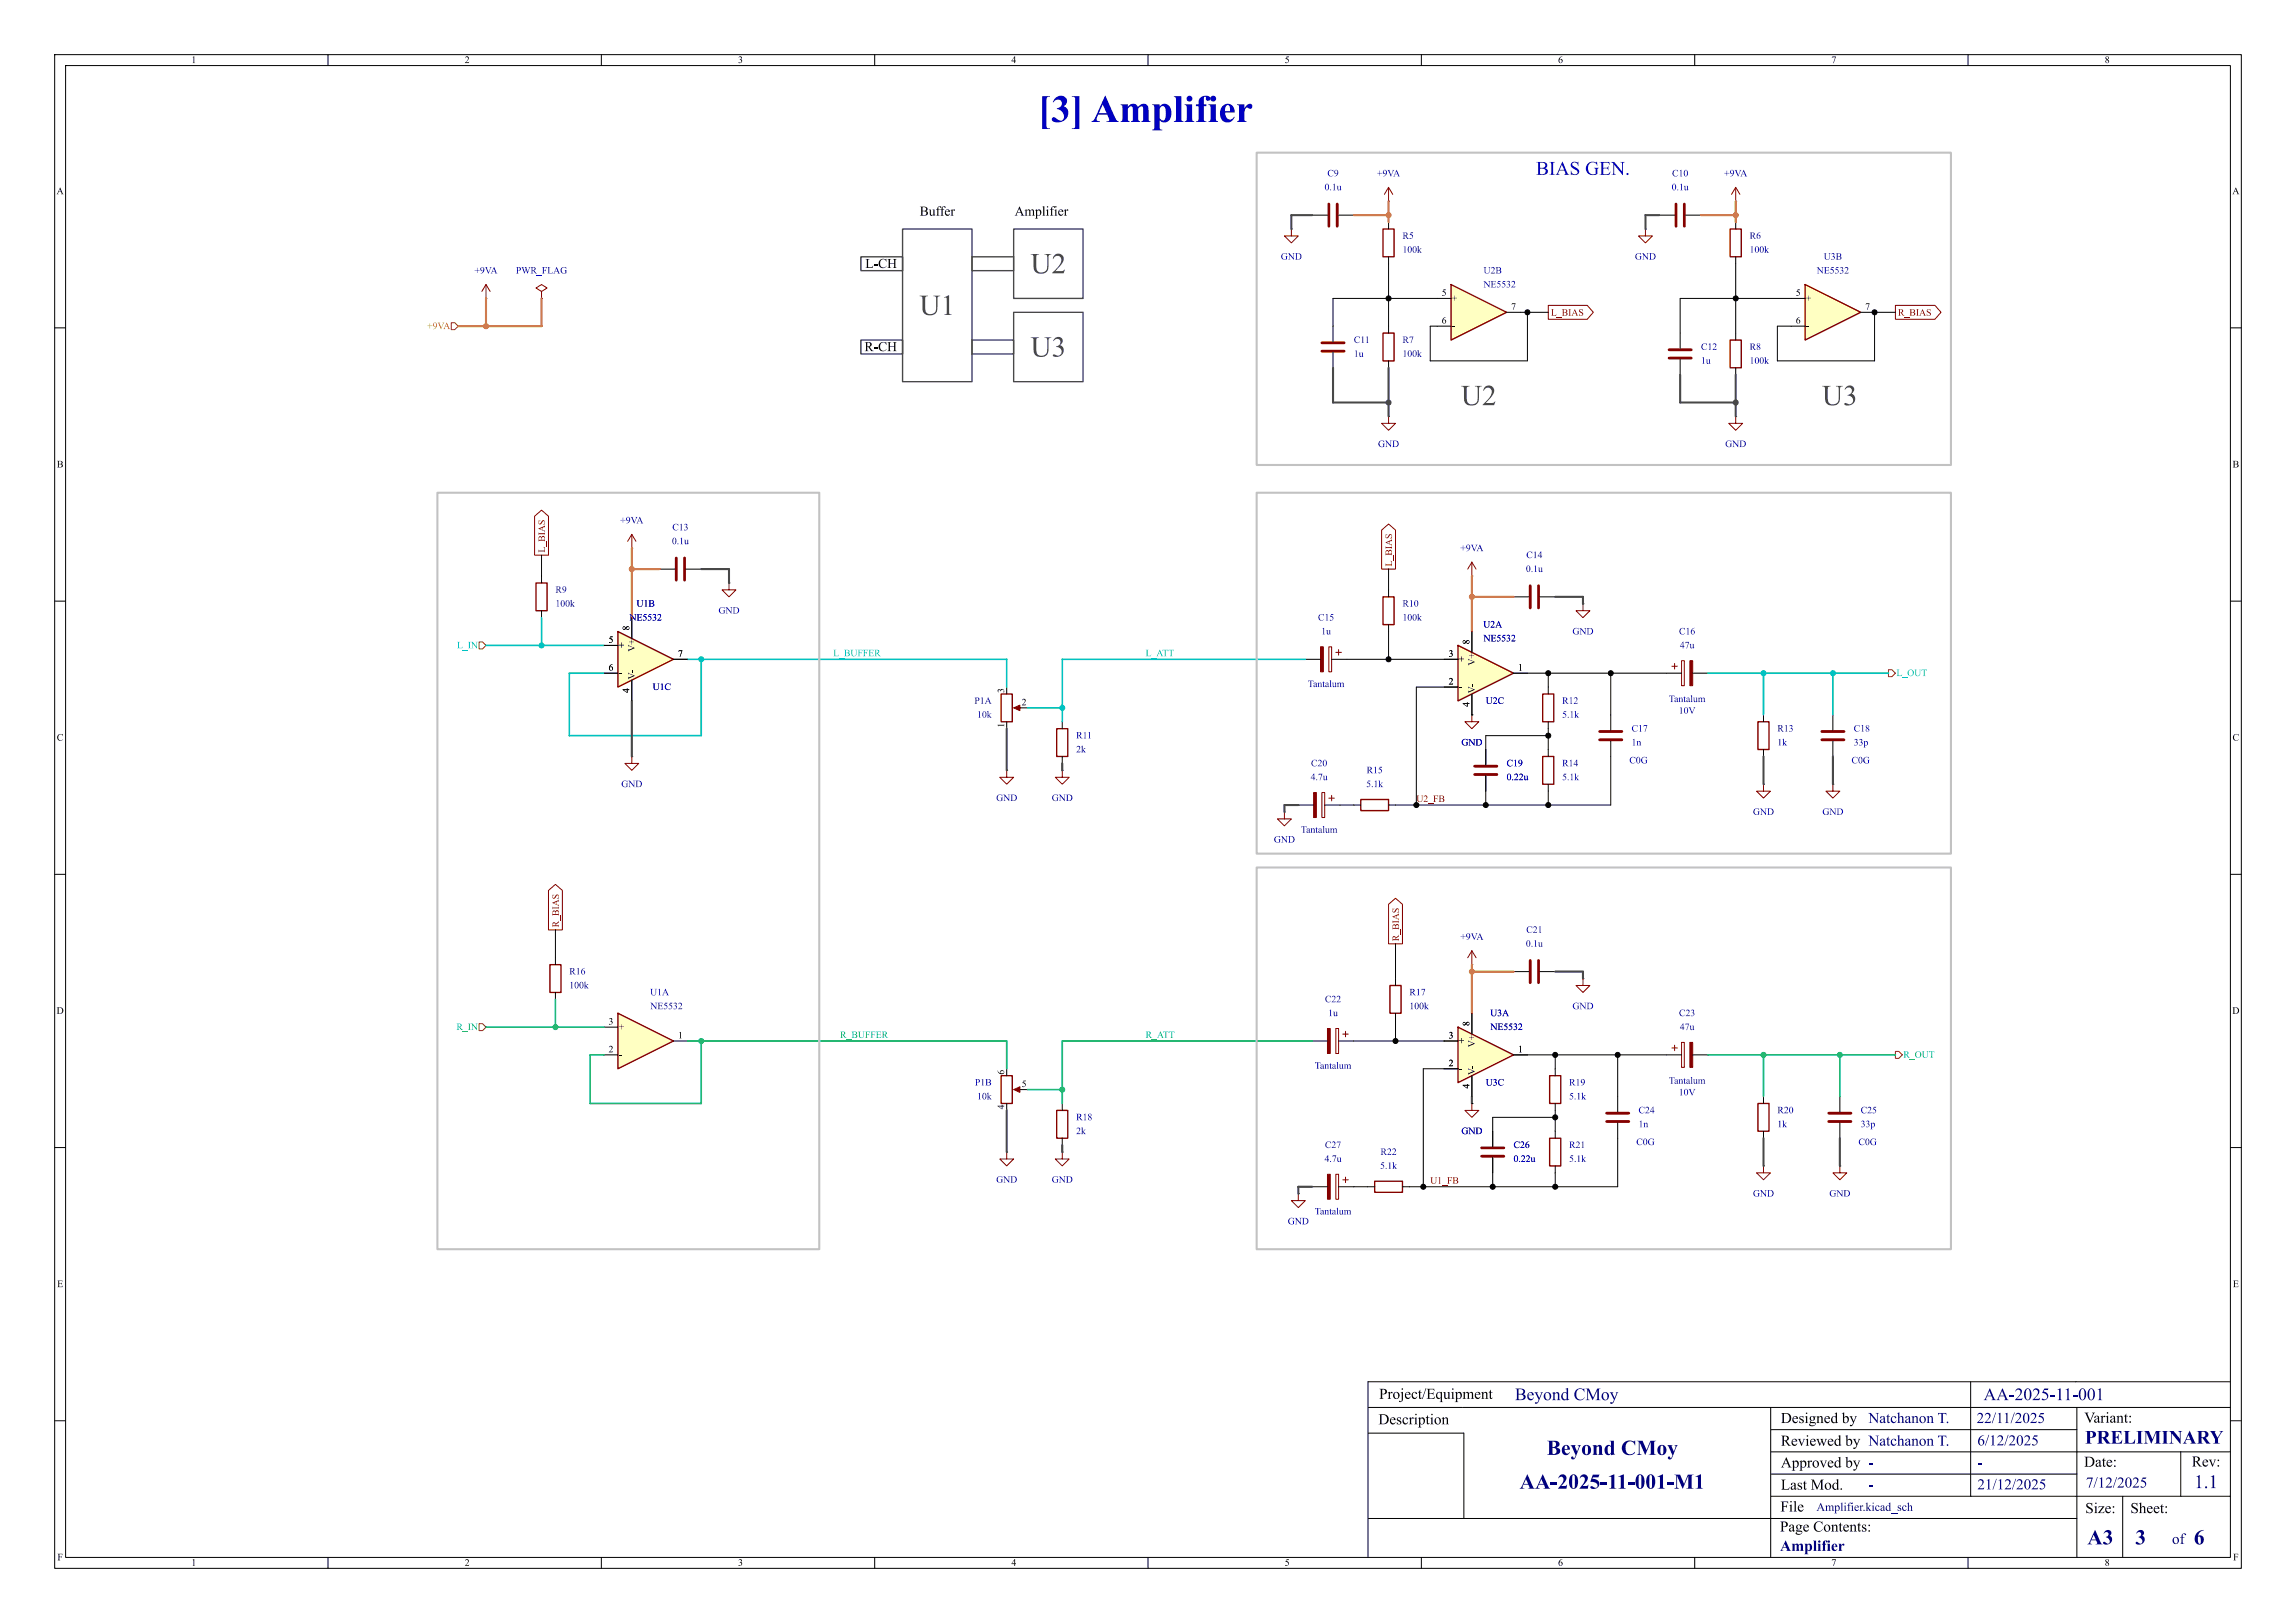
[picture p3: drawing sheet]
<svg xmlns="http://www.w3.org/2000/svg" width="420mm" height="297mm" viewBox="0 0 420 297" stroke-linecap="round" stroke-linejoin="round" font-family="sans-serif">
<defs><g id="words">
<text font-size="7.1" fill="#0000c2" x="189.9" y="24.2">[3] Amplifier</text>
<g font-size="5.3" fill="#484848">
<text x="188.5" y="51.4">U2</text>
<text x="168.2" y="59">U1</text>
<text x="188.5" y="66.6">U3</text>
<text x="267.3" y="75.5">U2</text>
<text x="333.3" y="75.5">U3</text>
</g>
<g font-size="3.9" fill="#00007f">
<text x="282.9" y="267.3">BeyondCMoy</text>
<text x="278" y="273.4">AA-2025-11-001-M1</text>
<text x="381.8" y="283.6">A3</text>
<text x="390.6" y="283.6">3</text>
<text x="401.3" y="283.6">6</text>
</g>
<text font-size="3.5" fill="#0000c2" x="281" y="32.9">BIAS GEN.</text>
<g font-size="3.5" fill="#00007f">
<text x="381.4" y="265.1">PRELIMINARY</text>
<text x="401.4" y="273.2">1.1</text>
</g>
<g font-size="3.2" fill="#00007f">
<text x="277.1" y="257">BeyondCMoy</text>
<text x="362.8" y="257">AA-2025-11-001</text>
</g>
<g font-size="2.8">
<text x="252.3" y="256.7">Project/Equipment</text>
<text x="252.1" y="261.4">Description</text>
<text x="325.8" y="261.1">Designedby</text>
<text x="381.3" y="261.1">Variant:</text>
<text x="325.8" y="265.3">Reviewedby NatchanonT.</text>
<text x="381.2" y="269.1">Date:</text>
<text x="400.9" y="269.1">Rev:</text>
<text x="325.8" y="273.3">LastMod.</text>
<text x="325.6" y="281">PageContents:</text>
<text x="325.7" y="277.3">File</text>
<text x="381.4" y="277.6">Size:</text>
<text x="389.7" y="277.6">Sheet:</text>
</g>
<g font-size="2.8" fill="#00007f">
<text x="341.8" y="261.1">NatchanonT.</text>
<text x="361.6" y="261.1">22/11/2025</text>
<text x="325.8" y="269.3">Approvedby -</text>
<text x="361.7" y="265.2">6/12/2025</text>
<text x="361.7" y="273.3">21/12/2025</text>
<text x="381.6" y="272.9">7/12/2025</text>
<text x="325.6" y="284.5">Amplifier</text>
<text x="397.3" y="283.2">of</text>
</g>
<g font-size="2.5">
<text x="168.2" y="40.1">Buffer</text>
<text x="185.6" y="40.1">Amplifier</text>
<text x="158.3" y="49.7">L-CH</text>
<text x="158.1" y="64.9">R-CH</text>
</g>
<text font-size="2.2" fill="#00007f" x="332.3" y="277">Amplifier.kicad_sch</text>
<g font-size="1.8">
<text x="35" y="12">1</text>
<text x="85" y="12">2</text>
<text x="135" y="12">3</text>
<text x="185" y="12">4</text>
<text x="235" y="12">5</text>
<text x="285" y="12">6</text>
<text x="335" y="12">7</text>
<text x="385" y="12">8</text>
<text x="10.3" y="36">A</text>
<text x="408.3" y="36">A</text>
<text x="263.7" y="54.4">5</text>
<text x="263.7" y="59.4">6</text>
<text x="265.6" y="55.6">+</text>
<text x="276.4" y="56.9">7</text>
<text x="328.5" y="54.4">5</text>
<text x="328.5" y="59.4">6</text>
<text x="330.3" y="55.6">+</text>
<text x="341.2" y="56.9">7</text>
<text x="265.6" y="60.7">-</text>
<text x="330.3" y="60.7">-</text>
<text x="10.4" y="86">B</text>
<text x="408.4" y="86">B</text>
<text x="111.3" y="117.9">5</text>
<text x="113.2" y="119.1">+</text>
<text x="115.3" y="115.4" transform="rotate(-90 115.3 115.4)">8</text>
<text x="116.6" y="119.3" transform="rotate(-90 116.6 119.3)">V+</text>
<text x="269" y="117.9" transform="rotate(-90 269 117.9)">8</text>
<text x="111.3" y="122.9">6</text>
<text x="113.2" y="124.2">-</text>
<text x="116.6" y="124.3" transform="rotate(-90 116.6 124.3)">V-</text>
<text x="124" y="120.4">7</text>
<text x="265" y="120.4">3</text>
<text x="265" y="125.5">2</text>
<text x="266.8" y="121.6">+</text>
<text x="270.2" y="121.8" transform="rotate(-90 270.2 121.8)">V+</text>
<text x="277.7" y="122.9">1</text>
<text x="115.3" y="126.8" transform="rotate(-90 115.3 126.8)">4</text>
<text x="183.9" y="126.8" transform="rotate(-90 183.9 126.8)">3</text>
<text x="186.9" y="129.3">2</text>
<text x="266.8" y="126.7">-</text>
<text x="269" y="129.3" transform="rotate(-90 269 129.3)">4</text>
<text x="270.2" y="126.9" transform="rotate(-90 270.2 126.9)">V-</text>
<text x="10.4" y="136">C</text>
<text x="183.9" y="133.2" transform="rotate(-90 183.9 133.2)">1</text>
<text x="408.4" y="136">C</text>
<text x="259.1" y="147">U2_FB</text>
<text x="10.3" y="186">D</text>
<text x="111.3" y="187.7">3</text>
<text x="113.2" y="188.9">+</text>
<text x="124" y="190.2">1</text>
<text x="265" y="190.2">3</text>
<text x="266.8" y="191.5">+</text>
<text x="269" y="187.8" transform="rotate(-90 269 187.8)">8</text>
<text x="270.2" y="191.6" transform="rotate(-90 270.2 191.6)">V+</text>
<text x="408.3" y="186">D</text>
<text x="111.3" y="192.8">2</text>
<text x="113.2" y="194">-</text>
<text x="183.9" y="196.7" transform="rotate(-90 183.9 196.7)">6</text>
<text x="265" y="195.3">2</text>
<text x="266.8" y="196.6">-</text>
<text x="270.2" y="196.7" transform="rotate(-90 270.2 196.7)">V-</text>
<text x="277.7" y="192.8">1</text>
<text x="183.9" y="203" transform="rotate(-90 183.9 203)">4</text>
<text x="186.9" y="199.1">5</text>
<text x="269" y="199.2" transform="rotate(-90 269 199.2)">4</text>
<text x="10.4" y="236">E</text>
<text x="408.4" y="236">E</text>
<text x="10.5" y="286">F</text>
<text x="35" y="287">1</text>
<text x="85" y="287">2</text>
<text x="135" y="287">3</text>
<text x="185" y="287">4</text>
<text x="235" y="287">5</text>
<text x="285" y="287">6</text>
<text x="335" y="287">7</text>
<text x="385" y="287">8</text>
<text x="408.5" y="286">F</text>
</g>
<g font-size="1.8" fill="#0000c2">
<text x="242.3" y="35.3">0.1u</text>
<text x="242.8" y="32.7">C9</text>
<text x="251.9" y="32.7">+9VA</text>
<text x="305.8" y="35.3">0.1u</text>
<text x="305.9" y="32.7">C10</text>
<text x="315.4" y="32.7">+9VA</text>
<text x="234.3" y="48">GND</text>
<text x="256.5" y="46.7">100k</text>
<text x="256.5" y="44.2">R5</text>
<text x="299.1" y="48">GND</text>
<text x="320" y="46.7">100k</text>
<text x="320" y="44.2">R6</text>
<text x="333.6" y="48">U3B</text>
<text x="86.8" y="50.5">+9VA</text>
<text x="94.4" y="50.5">PWR_FLAG</text>
<text x="271.4" y="53.1">NE5532</text>
<text x="271.4" y="50.5">U2B</text>
<text x="332.3" y="50.5">NE5532</text>
<text x="247.6" y="63.2">C11</text>
<text x="247.6" y="65.8">1u</text>
<text x="256.5" y="65.8">100k</text>
<text x="256.5" y="63.2">R7</text>
<text x="311.1" y="64.5">C12</text>
<text x="320" y="64.5">R8</text>
<text x="311.1" y="67">1u</text>
<text x="320" y="67">100k</text>
<text x="252.1" y="82.3">GND</text>
<text x="315.6" y="82.3">GND</text>
<text x="113.5" y="96.2">+9VA</text>
<text x="122.9" y="100">0.1u</text>
<text x="123" y="97.5">C13</text>
<text x="267.1" y="101.3">+9VA</text>
<text x="279.1" y="105.1">0.1u</text>
<text x="279.2" y="102.6">C14</text>
<text x="101.6" y="111.5">100k</text>
<text x="101.6" y="108.9">R9</text>
<text x="116.4" y="111.5">U1B</text>
<text x="131.4" y="112.7">GND</text>
<text x="256.5" y="111.5">R10</text>
<text x="115.1" y="114">NE5532</text>
<text x="241.1" y="114">C15</text>
<text x="241.7" y="116.6">1u</text>
<text x="256.5" y="114">100k</text>
<text x="271.3" y="115.3">U2A</text>
<text x="271.4" y="117.8">NE5532</text>
<text x="287.6" y="116.6">GND</text>
<text x="307.1" y="116.6">C16</text>
<text x="307.3" y="119.1">47u</text>
<text x="119.4" y="126.7">U1C</text>
<text x="178.2" y="129.3">P1A</text>
<text x="178.7" y="131.8">10k</text>
<text x="239.2" y="126.2">Tantalum</text>
<text x="271.8" y="129.3">U2C</text>
<text x="285.7" y="131.8">5.1k</text>
<text x="285.8" y="129.3">R12</text>
<text x="305.3" y="128.9">Tantalum</text>
<text x="307.1" y="131.1">10V</text>
<text x="196.8" y="135.6">R11</text>
<text x="267.3" y="136.9">GND</text>
<text x="298.4" y="136.9">1n</text>
<text x="298.4" y="134.3">C17</text>
<text x="325.1" y="136.9">1k</text>
<text x="325.1" y="134.3">R13</text>
<text x="339.1" y="136.9">33p</text>
<text x="339.1" y="134.3">C18</text>
<text x="196.8" y="138.1">2k</text>
<text x="239.7" y="143.2">4.7u</text>
<text x="239.8" y="140.7">C20</text>
<text x="250" y="142">R15</text>
<text x="275.6" y="143.2">0.22u</text>
<text x="275.6" y="140.7">C19</text>
<text x="285.7" y="143.2">5.1k</text>
<text x="285.8" y="140.7">R14</text>
<text x="298" y="140.2">C0G</text>
<text x="338.7" y="140.2">C0G</text>
<text x="113.6" y="144.5">GND</text>
<text x="182.2" y="147">GND</text>
<text x="192.4" y="147">GND</text>
<text x="249.9" y="144.5">5.1k</text>
<text x="320.7" y="149.6">GND</text>
<text x="333.4" y="149.6">GND</text>
<text x="233" y="154.7">GND</text>
<text x="238" y="152.9">Tantalum</text>
<text x="267.1" y="172.4">+9VA</text>
<text x="279.1" y="173.7">0.1u</text>
<text x="279.2" y="171.2">C21</text>
<text x="104.1" y="178.8">R16</text>
<text x="104.1" y="181.3">100k</text>
<text x="118.9" y="182.6">U1A</text>
<text x="119" y="185.1">NE5532</text>
<text x="242.4" y="183.9">C22</text>
<text x="257.8" y="185.1">100k</text>
<text x="257.8" y="182.6">R17</text>
<text x="287.6" y="185.1">GND</text>
<text x="243" y="186.4">1u</text>
<text x="272.6" y="186.4">U3A</text>
<text x="272.6" y="188.9">NE5532</text>
<text x="307.1" y="186.4">C23</text>
<text x="307.3" y="188.9">47u</text>
<text x="240.5" y="196">Tantalum</text>
<text x="178.3" y="199.1">P1B</text>
<text x="178.7" y="201.6">10k</text>
<text x="271.8" y="199.1">U3C</text>
<text x="287" y="201.6">5.1k</text>
<text x="287" y="199.1">R19</text>
<text x="305.3" y="198.8">Tantalum</text>
<text x="307.1" y="200.9">10V</text>
<text x="196.8" y="208">2k</text>
<text x="196.8" y="205.5">R18</text>
<text x="267.3" y="208">GND</text>
<text x="299.7" y="206.7">1n</text>
<text x="299.7" y="204.2">C24</text>
<text x="325.1" y="206.7">1k</text>
<text x="325.1" y="204.2">R20</text>
<text x="340.4" y="206.7">33p</text>
<text x="340.4" y="204.2">C25</text>
<text x="242.3" y="213.1">4.7u</text>
<text x="242.4" y="210.5">C27</text>
<text x="252.4" y="214.3">5.1k</text>
<text x="252.5" y="211.8">R22</text>
<text x="276.9" y="213.1">0.22u</text>
<text x="276.9" y="210.5">C26</text>
<text x="287" y="213.1">5.1k</text>
<text x="287" y="210.5">R21</text>
<text x="299.3" y="210">C0G</text>
<text x="340" y="210">C0G</text>
<text x="182.2" y="216.9">GND</text>
<text x="192.4" y="216.9">GND</text>
<text x="320.7" y="219.4">GND</text>
<text x="334.6" y="219.4">GND</text>
<text x="235.6" y="224.5">GND</text>
<text x="240.5" y="222.7">Tantalum</text>
</g>
<g font-size="1.8" fill="#840000">
<text x="283.7" y="58.2">L_BIAS</text>
<text x="347.2" y="58.2">R_BIAS</text>
<text x="100.1" y="101.1" transform="rotate(-90 100.1 101.1)">L_BIAS</text>
<text x="255.1" y="103.7" transform="rotate(-90 255.1 103.7)">L_BIAS</text>
<text x="102.7" y="169.7" transform="rotate(-90 102.7 169.7)">R_BIAS</text>
<text x="256.3" y="172.2" transform="rotate(-90 256.3 172.2)">R_BIAS</text>
<text x="261.6" y="216.8">U1_FB</text>
</g>
<text font-size="1.8" fill="#f58100" x="78.1" y="60.7">+9VA</text>
<g font-size="1.8" fill="#00c2c2">
<text x="83.6" y="119.1">L_IN</text>
<text x="152.4" y="120.3">L_BUFFER</text>
<text x="209.5" y="120.3">L_ATT</text>
<text x="346.9" y="124.2">L_OUT</text>
</g>
<g font-size="1.8" fill="#0db062">
<text x="83.5" y="188.9">R_IN</text>
<text x="153.7" y="190.2">R_BUFFER</text>
<text x="209.5" y="190.2">R_ATT</text>
<text x="348.2" y="194">R_OUT</text>
</g>
</g></defs>
<g fill="none" stroke="#000" stroke-width=".18">
<path d="M10 10h400v277h-400zM12 12h396v273h-396zM60 10v2M110 10v2M160 10v2M210 10v2M260 10v2M310 10v2M360 10v2M10 60h2M408 60h2M10 110h2"/>
<path d="M408 110h2M10 160h2M408 160h2M10 210h2M408 210h2M10 260h2M314.6 277.9h65.3M388.3 273.8v11.2M408 265.7h-9.1v8.1M408 260h2M60 285v2M110 285v2"/>
<path d="M160 285v2M210 285v2M260 285v2M310 285v2M360 285v2"/>
</g>
<path d="M404.2 261.9h1.1l-.2 .1 .6 1.1 .5-1-.2-.2h.7l-.3 .2a1.88 1.88 0 0 0-.7 1.9l.4 .2h-1.3l.4-.3a2.02 2.02 0 0 0-.7-1.8z" fill="#00007f"/>
<path d="M250.2 252.9h157.7M250.3 257.6h17.2M267.6 257.6h112.1M250.3 277.9h64.3M250.3 262.3h17.5M324 265.7h74.9M324 261.6h55.9M324 269.7h55.9" fill="none" stroke="#000" stroke-width=".18"/>
<path d="M341.9 271.9h.7v.2h-.7z" fill="#00007f"/>
<path d="M324 273.8h55.7" fill="none" stroke="#000" stroke-width=".18"/>
<path d="M361.8 267.8h.7v.2h-.7z" fill="#00007f"/>
<g fill="none" stroke="#000" stroke-width=".18">
<path d="M269.2 176.5h.1M276.9 177.8h2.8M281.7 177.8h2.8M269.2 185.4v3.8M269.2 196.9v3.8M273 207v2.8M273 211.8v2.8M250.2 252.9v32.1M323.9 257.6v27.4M360.5 252.9v20.9M379.8 257.6h28.2M379.9 257.6v27.4"/>
<path d="M267.8 262.3v15.6M379.8 273.8h28.2"/>
</g>
<path d="M279.9 175.8v4M281.4 175.8v4M271 210.1h4.1M271 211.6h4.1" fill="none" stroke="#840000" stroke-width=".51"/>
<path d="M269.2 174l-.7 1.3M269.2 174l.8 1.3M269.2 174v2.5" fill="none" stroke="#840000" stroke-width=".18"/>
<path d="M266.7 188l10.2 5-10.2 5.1z" fill="#ffffc2"/>
<path d="M253 41.9h2v5.1h-2zM254.3 180.3h2v5.1h-2zM266.7 188l10.2 5-10.2 5.1zM283.5 196.9h2v5h-2zM283.5 208.3h2v5.1h-2z" fill="none" stroke="#840000" stroke-width=".25"/>
<g fill="none" stroke="#000" stroke-width=".18">
<path d="M254 40.6v1.3M254 47v1.3M255.3 179.1v1.2M240 190.5h2.8M244.9 190.5h2.7M255.3 185.4v1.3M264.2 190.5h2.5M264.2 195.6h2.5M276.9 193h2.5M284.5 195.6v1.3M237.5 218.4h.1M269.2 201.9h.1"/>
<path d="M284.5 201.9v1.3M284.5 207v1.3M284.5 213.4v1.2M295.9 200.7v2.8M295.9 205.5v2.8"/>
</g>
<path d="M244.3 188.2h.6v4.6h-.6zM245.6 189.2h1M246.1 188.7v1M237.5 218.4v1.3h1.3l-1.3 1.3-1.3-1.3h1.3M269.2 201.9v1.3h1.3l-1.3 1.3-1.2-1.3h1.2" fill="none" stroke="#840000" stroke-width=".18"/>
<path d="M242.8 188.2h.5v4.6h-.5z" fill="#840000" stroke="#840000" stroke-width=".18"/>
<path d="M293.9 203.7h4M293.9 205.2h4" fill="none" stroke="#840000" stroke-width=".51"/>
<path d="M265.4 52.1l10.2 5.1-10.2 5z" fill="#ffffc2"/>
<path d="M265.4 52.1l10.2 5.1-10.2 5zM316.5 41.9h2v5.1h-2zM183.1 127h2.1v5.1h-2.1zM193.3 133.4h2v5h-2zM321.6 132.1h2v5.1h-2zM251.5 216.2h5v2h-5zM321.6 201.9h2v5.1h-2z" fill="none" stroke="#840000" stroke-width=".25"/>
<g fill="none" stroke="#000" stroke-width=".18">
<path d="M254 36.8h.1M303.5 39.4h2.8M308.4 39.4h2.7M317.5 36.8h.1M236.2 41.9h.1M243.8 59.7v2.8M262.9 54.6h2.5M262.9 59.7h2.5M275.6 57.2h2.5M317.5 40.6v1.3M317.5 47v1.3M243.8 64.5v2.8"/>
<path d="M254 76.2h.1M307.3 61v2.8M307.3 65.8v2.8M317.5 76.2h.1M133.3 106.7h.1M194.3 132.1v1.3M194.3 138.4v1.3M294.6 130.8v2.8M294.6 135.6v2.8M322.6 130.8v1.3M322.6 137.2v1.2M335.3 130.8v2.8"/>
<path d="M335.3 135.6v2.8M184.1 141h.1M194.3 141h.1M322.6 143.5h.1M335.3 143.5h.1M304.8 193h2.8M309.6 193h2.8M240 217.2h2.8M244.9 217.2h2.7M250.2 217.2h1.3M256.5 217.2h1.3M322.6 213.4h.1"/>
<path d="M322.6 200.7v1.2M322.6 207v1.3M336.5 213.4h.1M336.5 200.7v2.8M336.5 205.5v2.8"/>
</g>
<g fill="none" stroke="#840000" stroke-width=".18">
<path d="M254 34.3l-.8 1.3M254 34.3l.8 1.3M254 34.3v2.5M317.5 34.3l-.8 1.3M317.5 34.3l.8 1.3M317.5 34.3v2.5M236.2 41.9v1.3h1.3l-1.3 1.3-1.3-1.3h1.3M254 76.2v1.3h1.3l-1.3 1.2-1.3-1.2h1.3M317.5 76.2v1.3h1.3l-1.3 1.2-1.3-1.2h1.3M133.3 106.7v1.3h1.3l-1.3 1.2-1.2-1.2h1.2M185.9 129.5h.8M184.1 141v1.2h1.3l-1.3 1.3-1.2-1.3h1.2"/>
<path d="M194.3 141v1.2h1.3l-1.3 1.3-1.3-1.3h1.3M322.6 143.5v1.3h1.2l-1.2 1.3-1.3-1.3h1.3M335.3 143.5v1.3h1.2l-1.2 1.3-1.3-1.3h1.3M305.8 191.8h1M306.3 191.3v1M307.6 190.8h.5v4.5h-.5zM244.3 214.9h.6v4.6h-.6zM245.6 215.9h1M246.1 215.4v1M322.6 213.4v1.2h1.2l-1.2 1.3-1.3-1.3h1.3M336.5 213.4v1.2h1.3l-1.3 1.3-1.2-1.3h1.2"/>
</g>
<path d="M306.6 37.3v4.1M308.1 37.3v4.1M241.8 62.7h4.1M241.8 64.3h4.1M305.3 64h4.1M305.3 65.5h4.1M292.6 133.9h4.1M292.6 135.4h4.1M333.2 133.9h4.1M333.2 135.4h4.1M334.5 203.7h4.1M334.5 205.2h4.1" fill="none" stroke="#840000" stroke-width=".51"/>
<g fill="#840000" stroke="#840000" stroke-width=".18">
<path d="M242.8 214.9h.5v4.6h-.5z"/>
<path d="M309.1 190.8h.5v4.5h-.5z"/>
<path d="M185.4 129.5l1.2-.5v1z"/>
</g>
<path d="M330.2 52.1l10.2 5.1-10.2 5z" fill="#ffffc2"/>
<path d="M330.2 52.1l10.2 5.1-10.2 5zM316.5 62.2h2v5.1h-2zM98 106.7h2.1v5.1h-2.1zM183.1 196.9h2.1v5h-2.1zM193.3 203.2h2v5.1h-2z" fill="none" stroke="#840000" stroke-width=".25"/>
<g fill="none" stroke="#000" stroke-width=".18">
<path d="M88.9 54.6h.1M99.1 54.6h.1M301 41.9h.1M327.7 54.6h2.5M327.7 59.7h2.5M340.4 57.2h2.5M317.5 61v1.2M317.5 67.3v1.3M99.1 105.4v1.3M99.1 111.8v1.2M115.6 100.3h.1M115.6 113v3.8"/>
<path d="M115.6 124.5v3.8M184.1 210.8h.1M194.3 210.8h.1M194.3 201.9v1.3M194.3 208.3v1.3"/>
</g>
<path d="M88.9 52.1l-.8 1.2M88.9 52.1l.8 1.2M88.9 52.1v2.5M99.1 53.3l1-.6-1-.6-1.1 .6 1.1 .6v1.3M301 41.9v1.3h1.3l-1.3 1.3-1.3-1.3h1.3M115.6 97.8l-.8 1.3M115.6 97.8l.7 1.3M115.6 97.8v2.5M185.9 199.4h.8M184.1 210.8v1.3h1.3l-1.3 1.3-1.2-1.3h1.2M194.3 210.8v1.3h1.3l-1.3 1.3-1.3-1.3h1.3" fill="none" stroke="#840000" stroke-width=".18"/>
<path d="M185.4 199.4l1.2-.5v1z" fill="#840000" stroke="#840000" stroke-width=".18"/>
<path d="M113 115.6l10.2 5.1-10.2 5z" fill="#ffffc2"/>
<path d="M113 115.6l10.2 5.1-10.2 5zM100.6 176.5h2v5.1h-2z" fill="none" stroke="#840000" stroke-width=".25"/>
<path d="M240 39.4h2.8M244.9 39.4h2.7M110.5 118.1h2.5M120.6 104.1h2.8M125.5 104.1h2.8M110.5 123.2h2.5M115.6 138.4h.1M123.2 120.7h2.5M101.6 175.3v1.2M101.6 181.6v1.3" fill="none" stroke="#000" stroke-width=".18"/>
<path d="M243.1 37.3v4.1M244.6 37.3v4.1M123.7 102.1v4.1M125.2 102.1v4.1" fill="none" stroke="#840000" stroke-width=".51"/>
<path d="M115.6 138.4v1.3h1.2l-1.2 1.3-1.3-1.3h1.3" fill="none" stroke="#840000" stroke-width=".18"/>
<path d="M113 185.4l10.2 5.1-10.2 5.1z" fill="#ffffc2"/>
<path d="M253 61h2v5h-2zM253 109.2h2v5.1h-2zM282.2 138.4h2v5.1h-2zM282.2 127h2v5.1h-2zM248.9 146.3h5.1v2h-5.1zM113 185.4l10.2 5.1-10.2 5.1z" fill="none" stroke="#840000" stroke-width=".25"/>
<g fill="none" stroke="#000" stroke-width=".18">
<path d="M254 59.7v1.3M254 66v1.3M254 108v1.2M254 114.3v1.3M269.2 115.6v3.8M276.9 109.2h2.8M281.7 109.2h2.8M289.6 110.5h.1M238.8 120.7h2.8M243.6 120.7h2.8M269.2 130.8h.1M269.2 127v3.8"/>
<path d="M271.8 137.2v2.8M283.2 125.7v1.3M283.2 132.1v1.3M283.2 137.2v1.2M304.8 123.2h2.8M309.6 123.2h2.8M234.9 148.6h.1M237.5 147.3h2.8M242.3 147.3h2.8M247.6 147.3h1.3M254 147.3h1.3M271.8 142v2.8"/>
<path d="M283.2 143.5v1.3M289.6 179.1h.1M110.5 188h2.5M110.5 193h2.5M123.2 190.5h2.5"/>
</g>
<g fill="none" stroke="#840000" stroke-width=".18">
<path d="M243.1 118.4h.5v4.5h-.5zM244.3 119.4h1.1M244.9 118.9v1M289.6 110.5v1.3h1.2l-1.2 1.2-1.3-1.2h1.3M269.2 130.8v1.3h1.3l-1.3 1.3-1.2-1.3h1.2M305.8 121.9h1M306.3 121.4v1M307.6 120.9h.5v4.6h-.5zM234.9 148.6v1.3h1.3l-1.3 1.2-1.2-1.2h1.2M241.8 145h.5v4.6h-.5zM243.1 146.1h1M243.6 145.5v1.1"/>
<path d="M289.6 179.1v1.2h1.2l-1.2 1.3-1.3-1.3h1.3"/>
</g>
<g fill="#840000" stroke="#840000" stroke-width=".18">
<path d="M240.3 145h.5v4.6h-.5z"/>
<path d="M241.6 118.4h.5v4.5h-.5z"/>
<path d="M309.1 120.9h.5v4.6h-.5z"/>
</g>
<path d="M279.9 107.2v4.1M281.4 107.2v4.1M269.7 140.2h4.1M269.7 141.7h4.1" fill="none" stroke="#840000" stroke-width=".51"/>
<path d="M266.7 118.1l10.2 5.1-10.2 5.1z" fill="#ffffc2"/>
<path d="M266.7 118.1l10.2 5.1-10.2 5.1z" fill="none" stroke="#840000" stroke-width=".25"/>
<g fill="none" stroke="#000" stroke-width=".18">
<path d="M254 48.3v11.4M262.9 54.6h-19.1v5.1M278.1 57.2h5.1M279.4 57.2v8.8h-17.8v-6.3h1.3M317.5 48.3v12.7M327.7 54.6h-20.4v6.4M346.7 57.2h-3.8v8.8h-17.8v-6.3h2.6M99.1 101.6v3.8M110.5 118.1h2.5M115.6 113v3.8M254 104.1v3.9M254 115.6v5.1"/>
<path d="M269.2 105.4h.1M269.2 115.6v3.8M110.5 123.2h2.5M115.6 124.5v3.8M123.2 120.7h2.5M246.4 120.7h20.3M266.7 125.7h-7.6v21.6M269.2 130.8h.1M269.2 127v3.8M276.9 123.2h27.9M283.2 134.6h-11.4v5.4M283.2 123.2v2.5"/>
<path d="M283.2 133.4v3.8M294.6 138.4v8.9h-39.3M294.6 123.2v7.6M245.1 147.3h2.5M271.8 142v5.3M283.2 144.8v2.5M101.6 170.2v5.1M255.3 172.7v6.4M247.6 190.5h19.1M255.3 186.7v3.8M266.7 195.6h-6.4v21.6M269.2 185.4v3.8"/>
<path d="M269.2 196.9v3.8M276.9 193h27.9M284.5 193v2.6M295.9 193v7.7M247.6 217.2h2.6M269.2 201.9h.1M273 211.8v5.4M284.5 204.5h-11.5v5.3M284.5 203.2v3.8M284.5 214.6v2.6M295.9 208.3v8.9h-38.1"/>
</g>
<path d="M283.2 55.9h7.1l1.2 1.3-1.2 1.2h-7.1zM346.7 55.9h7.2l1.2 1.3-1.2 1.2h-7.2zM97.8 94.5l1.3-1.1 1.2 1.1v7.1h-2.5zM252.7 97l1.3-1.1 1.3 1.1v7.1h-2.6zM269.2 102.9l-.7 1.2M269.2 102.9l.8 1.2M269.2 102.9v2.5M100.3 162.9l1.3-1.1 1.3 1.1v7.3h-2.6zM254 165.5l1.3-1.1 1.2 1.1v7.2h-2.5z" fill="none" stroke="#840000" stroke-width=".18"/>
<path d="M82.5 59.1h.7l.6 .6-.6 .6h-.7zM87.6 117.5h.7l.6 .6-.6 .6h-.7zM345.4 122.6h.7l.6 .6-.6 .6h-.7zM87.6 187.3h.7l.6 .7-.6 .6h-.7zM346.7 192.4h.6l.7 .6-.7 .7h-.6z" fill="none" stroke="#725600" stroke-width=".18"/>
<path d="M247.6 39.4h6.4M254 36.8v3.8M311.1 39.4h6.4M317.5 36.8v3.8M88.9 54.6v5.1M99.1 54.6v5.1h-15.3M115.6 104.1h5M115.6 100.3v12.7M269.2 105.4v10.2M269.2 109.2h7.7M269.2 176.5v8.9M269.2 177.8h7.7" fill="none" stroke="#f58100" stroke-width=".38"/>
<g fill="none" stroke="#484848" stroke-width=".38">
<path d="M240 39.4h-3.8v2.5M303.5 39.4h-2.5v2.5M243.8 67.3v6.4h10.2M254 67.3v8.9M307.3 68.6v5.1h10.2M317.5 68.6v7.6M128.3 104.1h5v2.6M284.5 109.2h5.1v1.3M115.6 128.3v10.1M184.1 133.4v7.6M194.3 139.7v1.3M322.6 138.4v5.1"/>
<path d="M335.3 138.4v5.1M237.5 147.3h-2.6v1.3M284.5 177.8h5.1v1.3M184.1 203.2v7.6M194.3 209.6v1.2M240 217.2h-2.5v1.2M269.2 200.7v1.2M322.6 208.3v5.1M336.5 208.3v5.1"/>
</g>
<path d="M88.9 188h21.6M101.6 182.9v5.1M125.7 190.5h58.4v5.1M128.3 190.5v11.4h-20.4v-8.9h2.6M188 199.4h6.3M240 190.5h-45.7v11.4M312.4 193h34.3M322.6 193v7.7M336.5 193v7.7" fill="none" stroke="#0db062" stroke-width=".3"/>
<path d="M88.9 118.1h21.6M99.1 113v5.1M125.7 120.7h58.4v5M128.3 120.7v13.9h-24.2v-11.4h6.4M188 129.5h6.3M238.8 120.7h-44.5v11.4M312.4 123.2h33M322.6 123.2v7.6M335.3 123.2v7.6" fill="none" stroke="#00c2c2" stroke-width=".3"/>
<path d="M157.5 47h7.6v2.5h-7.6zM165.1 41.9h12.7v28h-12.7zM177.8 47h7.6v2.5h-7.6zM185.4 41.9h12.7v12.7h-12.7zM185.4 57.2h12.7v12.7h-12.7zM157.5 62.2h7.6v2.6h-7.6zM177.8 62.2h7.6v2.6h-7.6z" fill="none" stroke="#484848" stroke-width=".25"/>
<path d="M229.9 27.9h127v57.2h-127zM80 90.2h69.9v138.4h-69.9zM229.9 90.2h127v66h-127zM229.9 158.8h127v69.8h-127z" fill="none" stroke="#c2c2c2" stroke-width=".38"/>
<g fill="#00c2c2" stroke="#00c2c2" stroke-width=".18">
<circle cx="194.3" cy="129.5" r=".46"/>
<circle cx="99.1" cy="118.1" r=".46"/>
<circle cx="128.3" cy="120.7" r=".46"/>
<circle cx="322.6" cy="123.2" r=".46"/>
<circle cx="335.3" cy="123.2" r=".46"/>
</g>
<g fill="#000" stroke="#000" stroke-width=".18">
<circle cx="254" cy="54.6" r=".46"/>
<circle cx="279.4" cy="57.2" r=".46"/>
<circle cx="317.5" cy="54.6" r=".46"/>
<circle cx="342.9" cy="57.2" r=".46"/>
<circle cx="254" cy="120.7" r=".46"/>
<circle cx="283.2" cy="123.2" r=".46"/>
<circle cx="283.2" cy="134.6" r=".46"/>
<circle cx="294.6" cy="123.2" r=".46"/>
<circle cx="271.8" cy="147.3" r=".46"/>
<circle cx="283.2" cy="147.3" r=".46"/>
<circle cx="255.3" cy="190.5" r=".46"/>
<circle cx="284.5" cy="193" r=".46"/>
<circle cx="295.9" cy="193" r=".46"/>
<circle cx="260.3" cy="217.2" r=".46"/>
<circle cx="273" cy="217.2" r=".46"/>
<circle cx="284.5" cy="204.5" r=".46"/>
<circle cx="284.5" cy="217.2" r=".46"/>
</g>
<g fill="#f58100" stroke="#f58100" stroke-width=".18">
<circle cx="254" cy="39.4" r=".46"/>
<circle cx="115.6" cy="104.1" r=".46"/>
<circle cx="88.9" cy="59.7" r=".46"/>
<circle cx="269.2" cy="177.8" r=".46"/>
<circle cx="269.2" cy="109.2" r=".46"/>
<circle cx="317.5" cy="39.4" r=".46"/>
</g>
<g fill="#484848" stroke="#484848" stroke-width=".18">
<circle cx="254" cy="73.7" r=".46"/>
<circle cx="317.5" cy="73.7" r=".46"/>
</g>
<g fill="#0db062" stroke="#0db062" stroke-width=".18">
<circle cx="101.6" cy="188" r=".46"/>
<circle cx="128.3" cy="190.5" r=".46"/>
<circle cx="194.3" cy="199.4" r=".46"/>
<circle cx="336.5" cy="193" r=".46"/>
<circle cx="322.6" cy="193" r=".46"/>
</g>
<use href="#words"/>
</svg>
